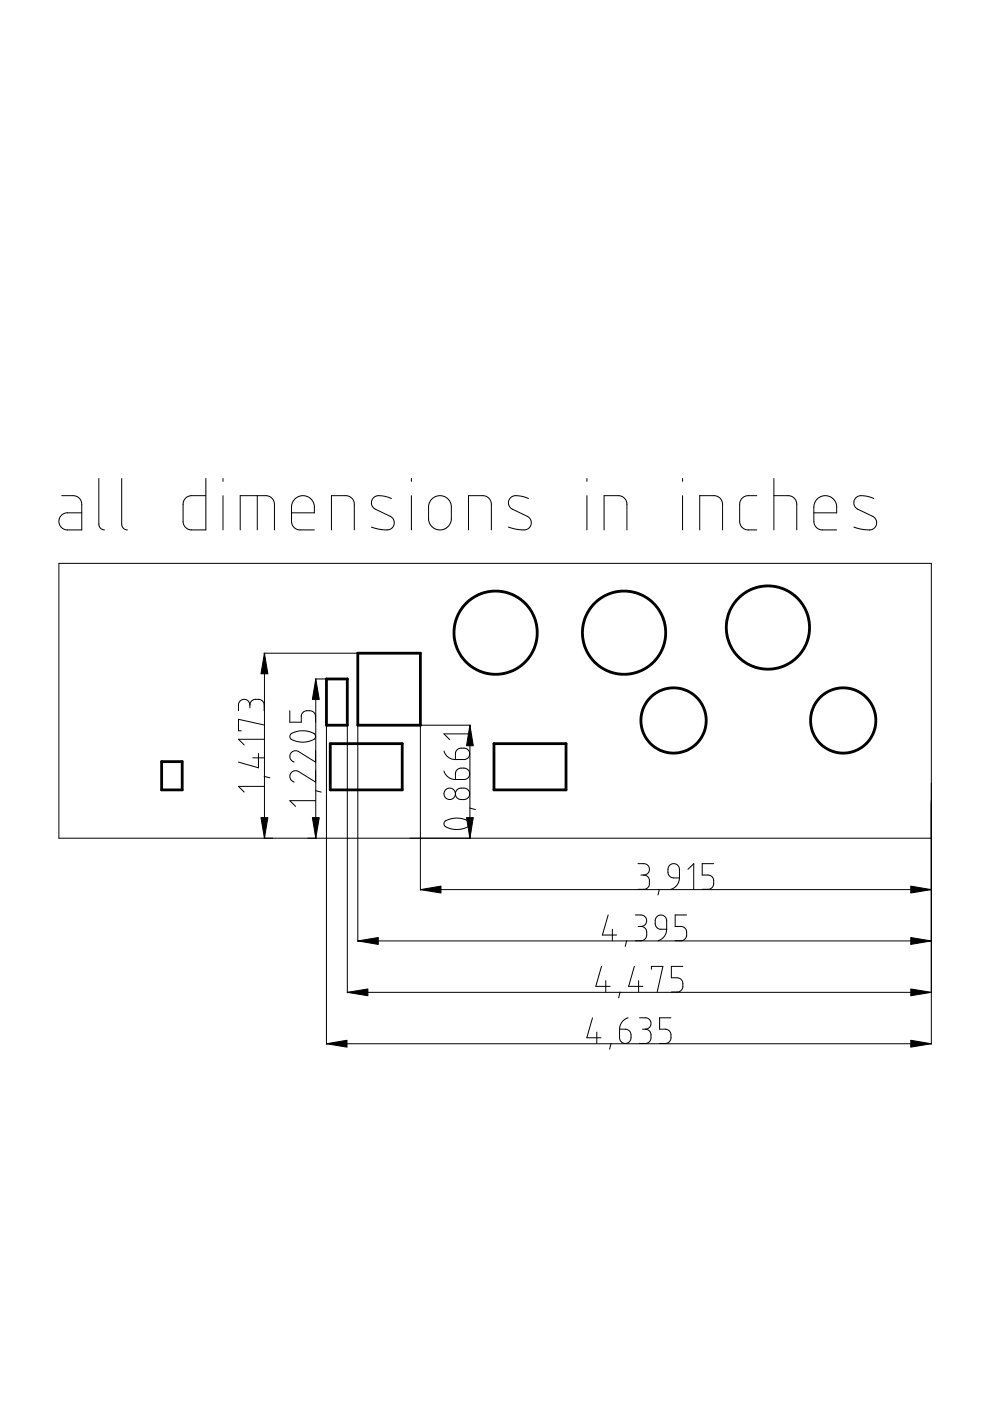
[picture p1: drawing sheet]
<svg xmlns="http://www.w3.org/2000/svg" width="210mm" height="297mm" viewBox="0 0 210 297" stroke-linecap="round" stroke-linejoin="round" font-family="sans-serif">
<g fill="none" stroke="#000" stroke-width=".21">
<path d="M13.1 105.1h2.8l.7 .4 .5 .5 .2 .8v5.6h-3.2l-1-.5-.5-.7-.1-.8 .2-.7 .5-.6 .9-.4h3.2M21 101.5v9.7l.3 .8 .9 .4M25.8 101.5v9.8l.3 .7 .9 .4M43.6 101.5v10.9h-3.2l-.6-.2-.6-.6-.4-.9v-4l.2-.6 .6-.7 .7-.3h3.3M47.3 101.5v.6M47.3 105.1v7.3M50.9 112.4v-7.3h5.7l1 .5 .4 .5 .2 .7v5.6M54.5 105.1v7.3M61.8 108.7h4.9v-1.4l-.2-.7-.3-.6-.6-.5-.9-.4h-.9l-1 .5-.6 .6-.4 1.2v3.4l.4 .9 1 .6 3.5 .1M70.3 112.4v-7.3h3.2l.8 .3 .5 .4 .3 .9v5.7M83 105.7l-1.5-.5-1.6-.1-.8 .6-.3 .5v.6l.2 .6 .5 .5 3.7 1.9 .4 .8-.2 1-.4 .4-.7 .4-1.8-.2-1.7-.4M87.2 101.5v.6"/>
<path d="M87.2 105.1v7.3M91.5 105.8l1-.6 1.3-.1 1 .5 .7 1 .2 .7v3.2l-.7 1.1-.8 .6-.7 .2-1.1-.2-.8-.5-.6-.9-.1-.6v-3l.1-.6zM99.3 112.4v-7.3h3.4l.6 .3 .6 .5 .3 .9v5.6M112 105.7l-1.5-.5h-1.6l-.8 .5-.3 1.1 .3 .7 .4 .4 3.3 1.6 .5 .4 .3 .8-.2 1-.5 .4-.6 .3-1.8-.2-1.7-.4M124.4 101.5v.6M124.4 105.1v7.3M128.1 112.4v-7.3h3.3l.7 .3 .6 .5 .2 .9v5.6M144.7 101.5v.6M144.7 105.1v7.3M148.4 112.4v-7.3h3.4l.6 .3 .6 .6 .2 .9v5.5M160.5 105.1h-2l-.6 .1-.7 .6-.4 1v3.9l.3 .8 .5 .6 .6 .2 2.3 .1M164.1 105.1h3.5l.5 .2 .5 .6 .3 .8v5.7"/>
<path d="M164.1 101.5v10.9M172.6 108.7h4.8l-.1-1.9-.3-.6-.7-.7-.8-.4h-.9l-1 .4-.5 .5-.5 1.2v3.6l.4 1 .9 .5 3.5 .1M185.3 105.7l-1.6-.5-1.5-.1-.9 .6-.2 .5-.1 .6 .3 .6 .5 .5 3.7 1.9 .4 .8-.1 .7-.3 .5-.7 .5-.9 .1-1.5-.2-1.4-.4M55.9 138.5h26.2M56.1 138.5v39.2M53 149.5l-.1-.4-.3-.6-.7-.2-.6 .1-.7 .7v1.6M53 149.5l.2-.7 .4-.4 .5-.1h1.1l.5 .4 .2 .4 .1 1.6M53 149.5v.6M54.8 159.8v3l-4.2-1.2M56 156.7h-5.4l1.2 1.2M56 153.7l-5.4-1.2v2.4h.6M61.4 150.7v2.4h2.5l.1-1.7 .4-.5 .6-.2 1.1 .1 .6 .4 .2 .6v1.3"/>
<path d="M61.7 155.6l1.4-.6 1.5-.1 2 .6 .3 .7-.3 .5-.6 .3-1.1 .3h-1.3l-.9-.2-1-.4-.3-.5zM66.8 144h2.2M66.9 159.2v2.4l-3.7-2.3-.7-.1-.5 .1-.5 .6v.7l.2 .5 .7 .5M67 144v33.7M69.2 153.3v68.1M73.6 149.1v61.4M75.9 148.6v51M87.2 153.8h12.5M89.1 149.1v39.6M94.1 159.2l.5 .9 .6 .5 .6 .3 .8 .1M96.9 159l.7-.4 1.4 .2 .5 .6 .1 .5-.2 .5-.7 .6h-2.1v-1.3zM99.6 155.6h-5.5l1.2 1.2"/>
<path d="M99.6 153.8v23.9M53.6 160.7h2.4M56 166.7h-5.4l1.2 1.2M56 164.6l1.2 .3M66.9 163.4v2.4l-4.1-2.4-.9 .3-.4 .7 .1 .9 .8 .5M66.9 169.8h-5.5l1.3 1.2M66.9 167.6l1.2 .3M94.1 163.5l.3 .6 .7 .7 .7 .4 .8 .1M94.4 174.1l1.4-.6h1.7l1.8 .6 .3 .6-.3 .5-.8 .4-1.1 .3h-1.1l-1.9-.6-.3-.6zM96.9 163.3l.6-.4h1.3l.7 .7v.9l-.3 .5-.5 .2-2.1 .1v-1.4zM96.9 167.4l.8-.3h.9l.5 .3 .5 .9-.3 .8-.4 .3-.5 .1h-.8l-.6-.2-.4-.8v-.6zM99.6 171.3l1.2 .3"/>
<path d="M197.5 177.7h-185v-58.3h185v102M75.9 199.5h121.6M89.1 188.6h108.4M128.9 194l-1.2 4.2h3M129.8 197v2.5M132.9 199.5l-.3 1.2M134.7 194l1.7 .1 .6 .6 .1 .5-.2 .8-.5 .3-.5 .1M135.3 183.1h1.5l.7 .6 .2 .4-.1 .8-.5 .4-.6 .2M135.3 196.4h.6M135.9 196.4l.6 .2 .5 .5v1.6l-.3 .5-.5 .2-1.5 .1M135.9 185.5h.6M136.5 185.5l.7 .3 .4 .4v1.7l-.7 .6-1.6 .1"/>
<path d="M139.3 194.4l.3-.3 .6-.1 .4 .1 .5 .4 .3 .6v1.9h-1.5l-.8-.5-.2-.6v-.8zM139.8 188.6l-.3 1.2M141.4 197l-.2 .8-.3 .7-.7 .7-.7 .3M141.9 183.5l.6-.4h.5l.8 .5 .3 .7v1.8h-1.6l-.6-.4-.3-.5v-1zM144.1 186.1l-.1 .7-.4 .8-.6 .6-.8 .4M145.6 194h-2.4v2.4l1.7 .1 .5 .4 .2 .6-.1 1.1-.4 .6-.6 .3h-1.3M145.9 184.3l1.2-1.2v5.5M151.3 183.1h-2.4v2.4l1.7 .1 .5 .4 .2 .6v1.1l-.4 .6-.6 .3h-1.4M73.6 210.4h123.9M125.6 215.8l-1.2 4.2h3M126.5 218.8v2.4M127.5 204.9l-1.2 4.2h3"/>
<path d="M128.4 207.9v2.4M131.4 218.2h1.4l.7 .5 .3 .5v.9l-.5 .9-.8 .2-.9-.5-.2-.6zM131.5 210.3l-.3 1.3M133.2 215.8l-.8 .4-.4 .4-.5 .8-.1 .8M134.5 204.9l-1.2 4.2h3M135.4 207.9v2.4M135.6 215.8h1.6l.7 .7 .1 .6-.2 .7-.6 .3-.4 .1M136.2 218.2h.6M136.8 218.2l.8 .3 .3 .5v1.5l-.1 .3-.6 .4h-1.6M138.1 205.5v-.6h2.4l-1.2 5.4M142.3 215.8h-2.5v2.4l1.7 .1 .5 .3 .3 .7-.1 1-.4 .7-.6 .2h-1.4M144.8 204.9h-2.5v2.4l1.8 .1 .4 .4 .3 .6-.1 1.1-.4 .6-.5 .2h-1.5"/>
<path d="M69.2 221.3h128.3M129.6 221.2l-.4 1.2"/>
<circle cx="95.4" cy="168.3" r="1.21"/>
</g>
<g fill="none" stroke="#000" stroke-width=".59">
<path d="M75.9 138.5h13.2v15.3h-13.2zM69.2 144h4.4v9.8h-4.4zM70 157.7h15.3v9.8h-15.3zM104.7 157.7h15.3v9.8h-15.3zM34.3 161.5h4.3v6h-4.3z"/>
<circle cx="105.1" cy="134.1" r="8.8"/>
<circle cx="132.3" cy="134.1" r="8.8"/>
<circle cx="162.8" cy="133" r="8.8"/>
<circle cx="142.8" cy="152.8" r="6.9"/>
<circle cx="178.8" cy="152.8" r="6.9"/>
</g>
<g fill="#000" stroke="#000" stroke-width=".21">
<path d="M56.1 138.5l.7 4.4h-1.5zM67 144l.7 4.3h-1.5zM99.6 153.8l.8 4.3h-1.5zM55.3 173.4h1.5l-.7 4.3zM66.2 173.4h1.5l-.7 4.3zM98.9 173.4h1.5l-.8 4.3zM75.9 199.5l4.3-.7v1.4zM89.1 188.6l4.4-.7v1.4zM193.1 187.9l4.4 .7-4.4 .7zM193.1 198.8l4.4 .7-4.4 .7zM73.6 210.4l4.4-.7v1.4zM193.1 209.7l4.4 .7-4.4 .7z"/>
<path d="M69.2 221.3l4.4-.7v1.4zM193.1 220.6l4.4 .7-4.4 .7z"/>
</g>
</svg>
